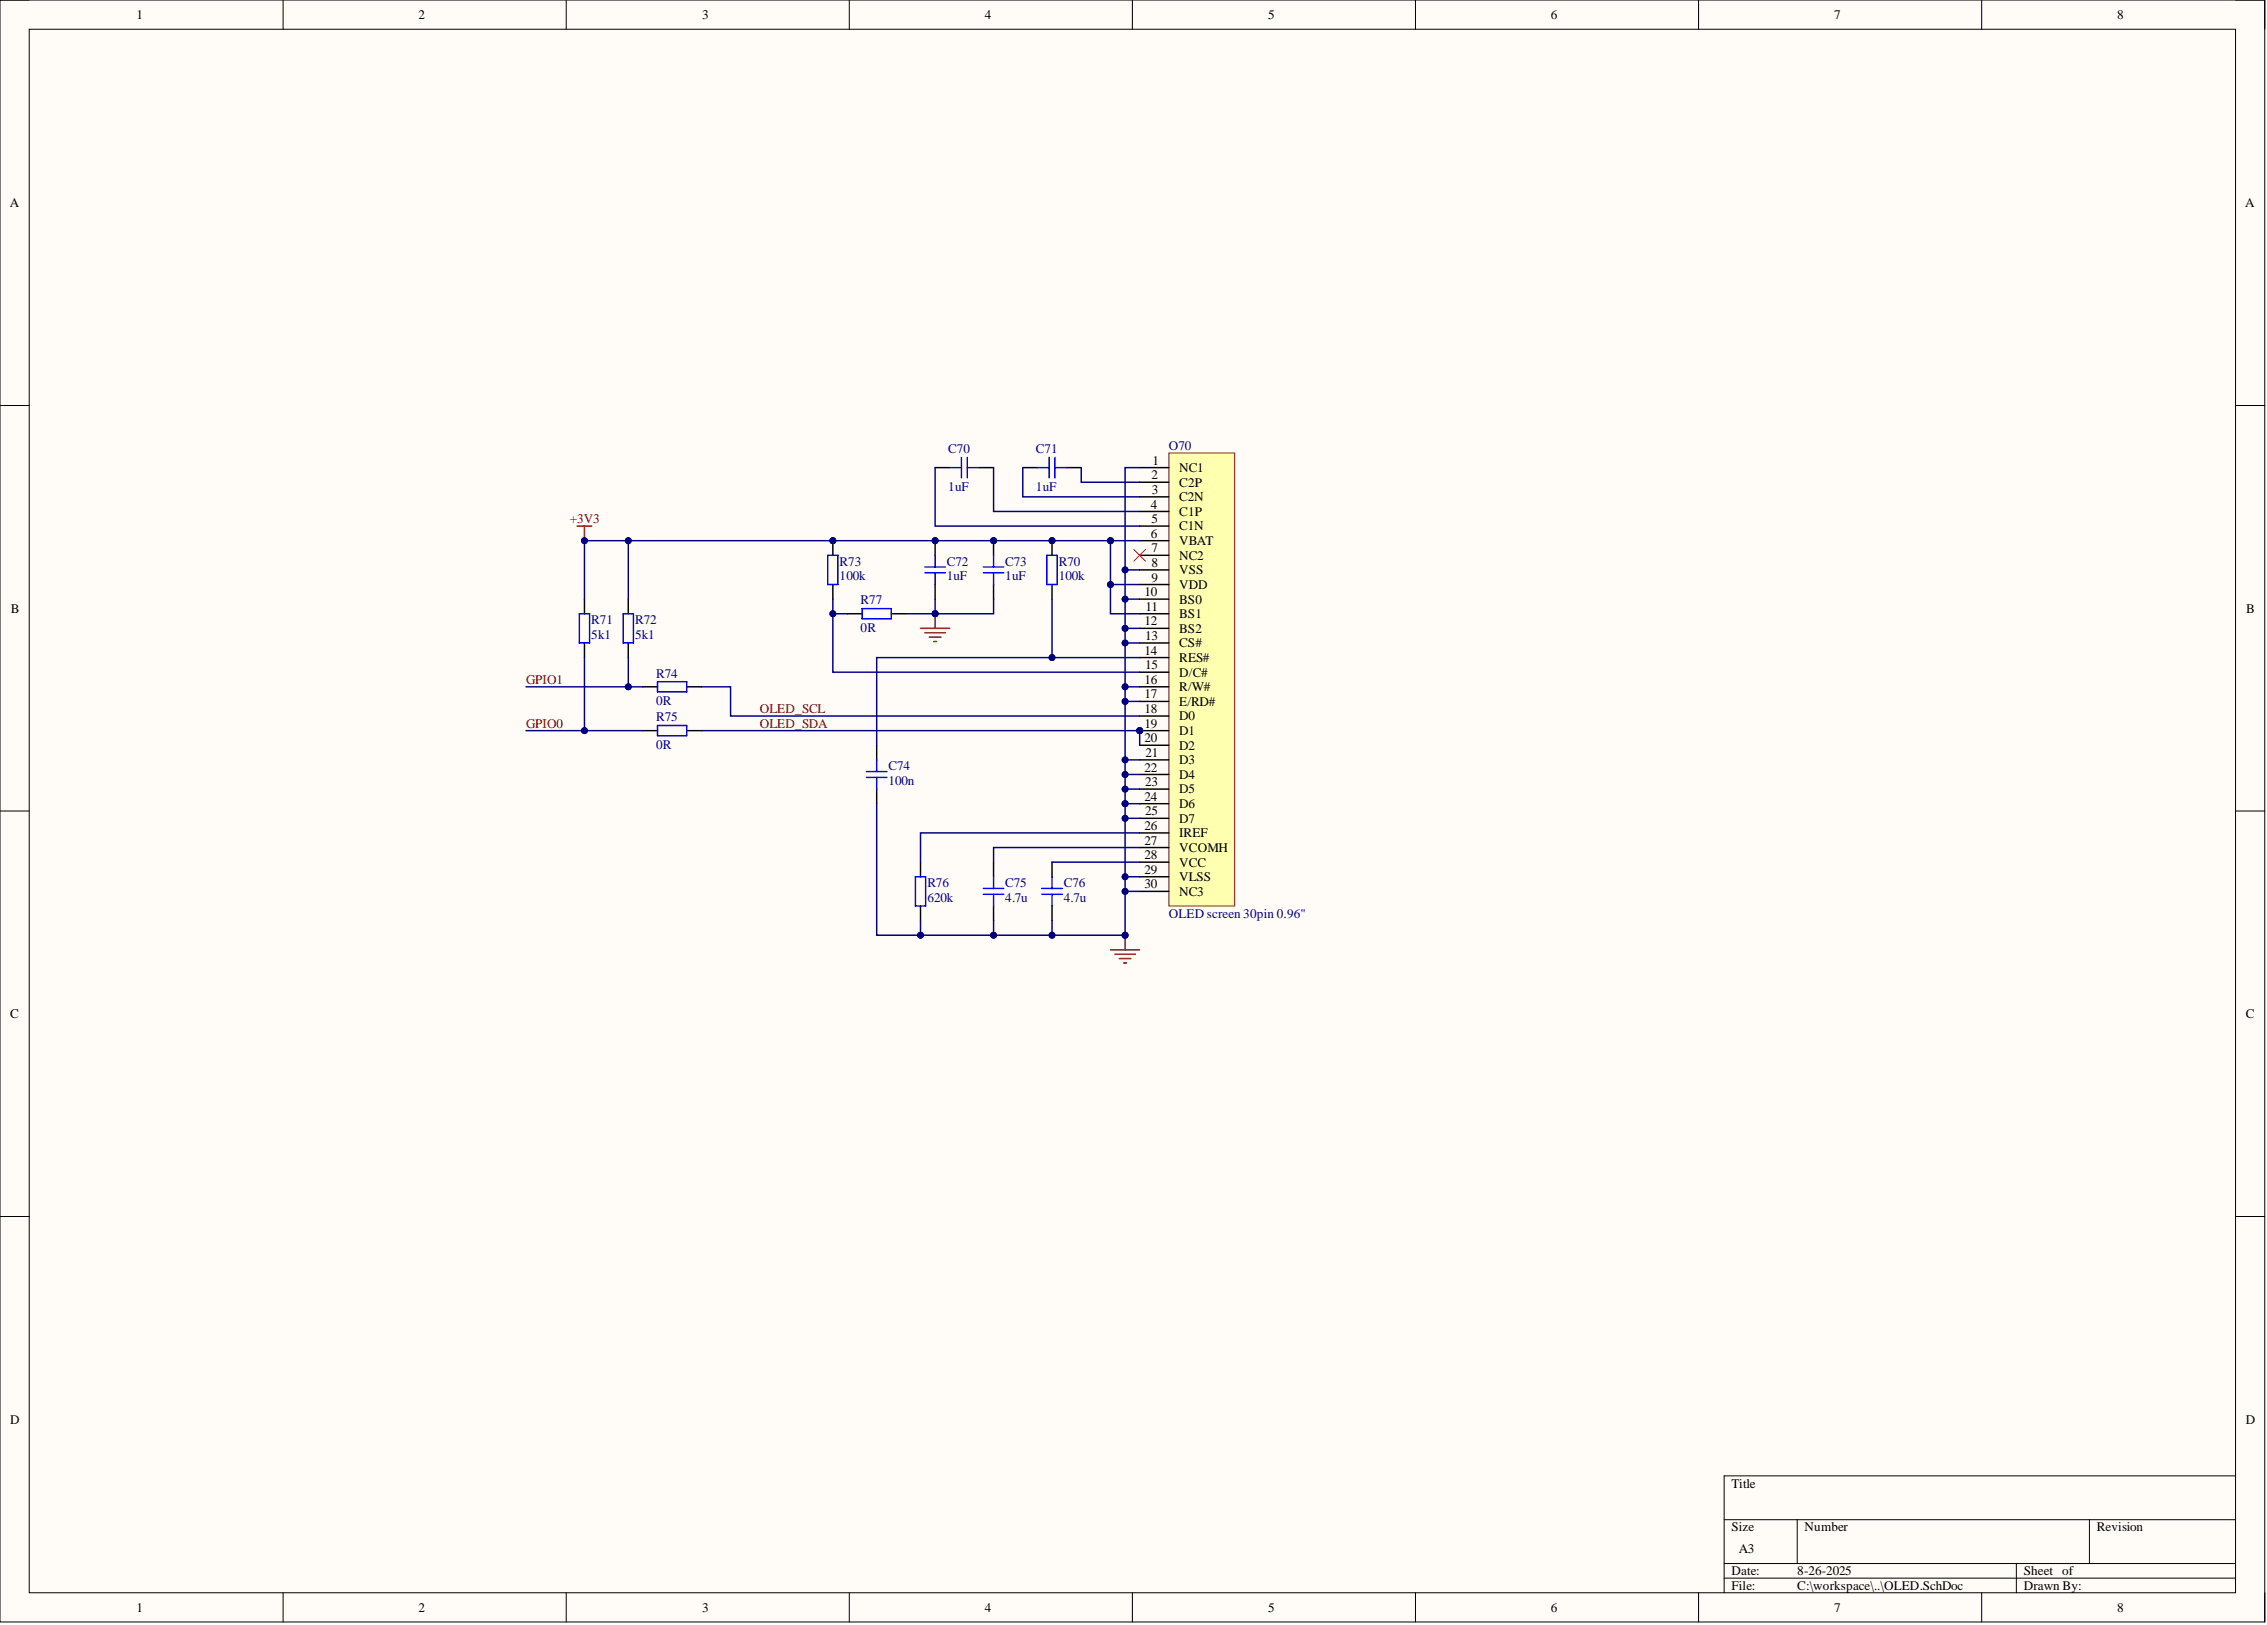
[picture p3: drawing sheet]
<svg xmlns="http://www.w3.org/2000/svg" width="393mm" height="282mm" viewBox="0 0 393 282" stroke-linecap="round" stroke-linejoin="round" font-family="sans-serif">
<defs><g id="words">
<g font-size="2.3">
<text x="23.7" y="3.3">1</text>
<text x="72.6" y="3.3">2</text>
<text x="121.9" y="3.3">3</text>
<text x="170.9" y="3.3">4</text>
<text x="220.1" y="3.3">5</text>
<text x="269.1" y="3.3">6</text>
<text x="318.3" y="3.3">7</text>
<text x="367.4" y="3.3">8</text>
<text x="1.7" y="35.9">A</text>
<text x="389.6" y="35.9">A</text>
<text x="199.8" y="83.1">2</text>
<text x="199.9" y="80.6">1</text>
<text x="204.6" y="81.9">NC1</text>
<text x="199.7" y="88.2">4</text>
<text x="199.9" y="85.7">3</text>
<text x="204.6" y="84.4">C2P</text>
<text x="204.6" y="86.9">C2N</text>
<text x="204.6" y="89.5">C1P</text>
<text x="199.7" y="93.3">6</text>
<text x="199.8" y="90.7">5</text>
<text x="199.8" y="95.8">7</text>
<text x="204.6" y="92">C1N</text>
<text x="204.6" y="94.5">VBAT</text>
<text x="199.8" y="98.3">8</text>
<text x="199.8" y="100.9">9</text>
<text x="204.6" y="97.1">NC2</text>
<text x="204.6" y="99.6">VSS</text>
<text x="1.9" y="106.3">B</text>
<text x="198.6" y="103.4">10</text>
<text x="198.8" y="106">11</text>
<text x="204.6" y="102.2">VDD</text>
<text x="204.6" y="104.7">BS0</text>
<text x="204.6" y="107.2">BS1</text>
<text x="389.7" y="106.3">B</text>
<text x="198.6" y="108.5">12</text>
<text x="198.6" y="113.6">14</text>
<text x="198.7" y="111">13</text>
<text x="204.6" y="109.8">BS2</text>
<text x="204.6" y="112.3">CS#</text>
<text x="198.6" y="118.6">16</text>
<text x="198.7" y="116.1">15</text>
<text x="204.6" y="114.8">RES#</text>
<text x="204.6" y="117.4">D/C#</text>
<text x="204.6" y="119.9">R/W#</text>
<text x="198.6" y="121.2">17</text>
<text x="198.6" y="123.7">18</text>
<text x="204.6" y="122.4">E/RD#</text>
<text x="204.6" y="125">D0</text>
<text x="198.6" y="126.2">19</text>
<text x="198.6" y="128.8">20</text>
<text x="198.8" y="131.3">21</text>
<text x="204.6" y="127.5">D1</text>
<text x="204.6" y="130">D2</text>
<text x="198.6" y="133.8">22</text>
<text x="198.7" y="136.4">23</text>
<text x="204.6" y="132.6">D3</text>
<text x="204.6" y="135.1">D4</text>
<text x="204.6" y="137.6">D5</text>
<text x="198.6" y="138.9">24</text>
<text x="198.6" y="144">26</text>
<text x="198.7" y="141.4">25</text>
<text x="204.6" y="140.2">D6</text>
<text x="204.6" y="142.7">D7</text>
<text x="198.6" y="146.5">27</text>
<text x="198.6" y="149">28</text>
<text x="204.6" y="145.2">IREF</text>
<text x="204.6" y="147.8">VCOMH</text>
<text x="198.6" y="151.6">29</text>
<text x="198.6" y="154.1">30</text>
<text x="204.6" y="150.3">VCC</text>
<text x="204.6" y="152.8">VLSS</text>
<text x="204.6" y="155.4">NC3</text>
<text x="1.8" y="176.6">C</text>
<text x="389.7" y="176.6">C</text>
<text x="1.8" y="247">D</text>
<text x="389.7" y="247">D</text>
<text x="300.4" y="258">Title</text>
<text x="300.4" y="265.6">Size</text>
<text x="301.7" y="269.4">A3</text>
<text x="313.1" y="265.6">Number</text>
<text x="363.8" y="265.6">Revision</text>
<text x="300.4" y="273.2">Date:</text>
<text x="300.4" y="275.8">File:</text>
<text x="311.8" y="273.2">8-26-2025</text>
<text x="311.8" y="275.8">C:\workspace\..\OLED.SchDoc</text>
<text x="351.1" y="273.2">Sheet of</text>
<text x="351.1" y="275.8">Drawn By:</text>
<text x="23.7" y="279.6">1</text>
<text x="72.6" y="279.6">2</text>
<text x="121.9" y="279.6">3</text>
<text x="170.9" y="279.6">4</text>
<text x="220.1" y="279.6">5</text>
<text x="269.1" y="279.6">6</text>
<text x="318.3" y="279.6">7</text>
<text x="367.4" y="279.6">8</text>
</g>
<g font-size="2.3" fill="#000080">
<text x="164.5" y="78.6">C70</text>
<text x="179.7" y="78.6">C71</text>
<text x="202.8" y="78.1">O70</text>
<text x="164.5" y="85.2">1uF</text>
<text x="179.7" y="85.2">1uF</text>
<text x="145.7" y="98.1">R73</text>
<text x="145.7" y="100.6">100k</text>
<text x="164.3" y="98.1">C72</text>
<text x="164.3" y="100.6">1uF</text>
<text x="174.4" y="98.1">C73</text>
<text x="174.4" y="100.6">1uF</text>
<text x="183.7" y="98.1">R70</text>
<text x="183.7" y="100.6">100k</text>
<text x="149.3" y="104.9">R77</text>
<text x="102.6" y="108.2">R71</text>
<text x="102.6" y="110.8">5k1</text>
<text x="110.2" y="108.2">R72</text>
<text x="110.2" y="110.8">5k1</text>
<text x="149.3" y="109.7">0R</text>
<text x="113.8" y="117.5">R74</text>
<text x="113.8" y="125.1">R75</text>
<text x="113.8" y="122.3">0R</text>
<text x="113.8" y="129.9">0R</text>
<text x="154.1" y="133.6">C74</text>
<text x="154.1" y="136.1">100n</text>
<text x="160.9" y="153.9">R76</text>
<text x="174.4" y="153.9">C75</text>
<text x="184.6" y="153.9">C76</text>
<text x="160.9" y="156.4">620k</text>
<text x="174.4" y="156.4">4.7u</text>
<text x="184.6" y="156.4">4.7u</text>
<text x="202.8" y="159.2">OLED screen 30pin 0.96&quot;</text>
</g>
<g font-size="2.3" fill="#800000">
<text x="98.9" y="90.7">+3V3</text>
<text x="91.3" y="118.6">GPIO1</text>
<text x="131.8" y="123.7">OLED_SCL</text>
<text x="91.3" y="126.2">GPIO0</text>
<text x="131.8" y="126.2">OLED_SDA</text>
</g>
</g></defs>
<path d="M0 0h393v281.3h-393z" fill-rule="evenodd" fill="#fffcf8"/>
<path d="M0 0h393v281.3h-393z" fill="none" stroke="#000" stroke-width=".17"/>
<path d="M5.1 5.1h382.8v271.2h-382.8z" fill-rule="evenodd" fill="#fffcf8"/>
<g fill="none" stroke="#000" stroke-width=".17">
<path d="M0 0h5.1M5.1 5.1h382.8v271.2h-382.8zM49.1 0v5.1M98.2 0v5.1M147.4 0v5.1M196.5 0v5.1M245.6 0v5.1M294.7 0v5.1M343.8 0v5.1M387.9 0h5.1v5.1M0 70.3h5.1M387.9 70.3h5.1"/>
<path d="M0 140.7h5.1M387.9 140.7h5.1M0 211h5.1M387.9 211h5.1M387.9 256h-88.7v20.3M49.1 276.3v5M98.2 276.3v5M147.4 276.3v5M196.5 276.3v5M245.6 276.3v5M294.7 276.3v5M299.2 263.6h88.7"/>
<path d="M299.2 271.2h88.7M299.2 273.7h88.7M311.8 263.6v7.6M343.8 276.3v5M349.9 271.2v5.1M362.5 263.6v7.6M393 276.3v5"/>
</g>
<circle cx="197.7" cy="126.7" r=".51" fill="#000080"/>
<circle cx="197.7" cy="126.7" r=".51" fill="none" stroke="#000080" stroke-width=".17"/>
<path d="M202.8 78.6h11.4v78.6h-11.4z" fill-rule="evenodd" fill="#ffffb0"/>
<path d="M202.8 78.6h11.4v78.6h-11.4z" fill="none" stroke="#800000" stroke-width=".17"/>
<g fill="none" stroke="#000" stroke-width=".25">
<path d="M197.7 81.1h5.1M197.7 83.6h5.1M197.7 86.2h5.1M197.7 88.7h5.1M197.7 91.3h5.1M197.7 93.8h5.1M197.7 96.3h5.1M197.7 98.9h5.1M197.7 101.4h5.1M197.7 103.9h5.1M197.7 106.5h5.1M197.7 109h5.1"/>
<path d="M197.7 111.5h5.1M197.7 114.1h5.1M197.7 116.6h5.1M197.7 119.1h5.1M197.7 121.7h5.1M197.7 124.2h5.1M197.7 126.7h5.1"/>
</g>
<circle cx="197.7" cy="126.7" r=".51" fill="#000080"/>
<circle cx="197.7" cy="126.7" r=".51" fill="none" stroke="#000080" stroke-width=".17"/>
<g fill="none" stroke="#000" stroke-width=".25">
<path d="M177.5 81.1h2.5M185.1 81.1h2.5M197.7 129.3h5.1M197.7 131.8h5.1M197.7 134.3h5.1M197.7 136.9h5.1M197.7 139.4h5.1M197.7 141.9h5.1M197.7 144.5h5.1M197.7 147h5.1M197.7 149.5h5.1M197.7 152.1h5.1"/>
<path d="M197.7 154.6h5.1"/>
</g>
<path d="M182 79.3v3.6M183 79.3v3.6M180 81.1h2M183 81.1h2.1" fill="none" stroke="#00f" stroke-width=".25"/>
<path d="M192.7 164.8h5M193.4 165.5h3.6M194.2 166.3h2M195 167h.5M195.2 162.2v2.6" fill="none" stroke="#800000" stroke-width=".25"/>
<circle cx="195.2" cy="162.2" r=".51" fill="#000080"/>
<circle cx="195.2" cy="162.2" r=".51" fill="none" stroke="#000080" stroke-width=".17"/>
<path d="M162.3 81.1h2.5M169.9 81.1h2.5" fill="none" stroke="#000" stroke-width=".25"/>
<path d="M166.8 79.3v3.6M167.8 79.3v3.6M164.8 81.1h2M167.8 81.1h2.1" fill="none" stroke="#00f" stroke-width=".25"/>
<circle cx="172.4" cy="93.8" r=".51" fill="#000080"/>
<circle cx="172.4" cy="93.8" r=".51" fill="none" stroke="#000080" stroke-width=".17"/>
<path d="M172.4 93.8v2.5" fill="none" stroke="#000" stroke-width=".25"/>
<circle cx="172.4" cy="93.8" r=".51" fill="#000080"/>
<circle cx="172.4" cy="93.8" r=".51" fill="none" stroke="#000080" stroke-width=".17"/>
<path d="M172.4 101.4v2.5" fill="none" stroke="#000" stroke-width=".25"/>
<path d="M170.6 98.3h3.6M170.6 99.4h3.6M172.4 96.3v2M172.4 99.4v2" fill="none" stroke="#00f" stroke-width=".25"/>
<circle cx="162.3" cy="93.8" r=".51" fill="#000080"/>
<circle cx="162.3" cy="93.8" r=".51" fill="none" stroke="#000080" stroke-width=".17"/>
<path d="M162.3 93.8v2.5" fill="none" stroke="#000" stroke-width=".25"/>
<circle cx="162.3" cy="93.8" r=".51" fill="#000080"/>
<circle cx="162.3" cy="93.8" r=".51" fill="none" stroke="#000080" stroke-width=".17"/>
<path d="M162.3 101.4v2.5" fill="none" stroke="#000" stroke-width=".25"/>
<path d="M160.5 98.3h3.5M160.5 99.4h3.5M162.3 96.3v2M162.3 99.4v2" fill="none" stroke="#00f" stroke-width=".25"/>
<path d="M196.7 95.3l2.1 2M198.8 95.3l-2.1 2" fill="none" stroke="#f00" stroke-width=".17"/>
<path d="M159.7 109h5.1M160.5 109.8h3.5M161.2 110.5h2.1M162 111.3h.5M162.3 106.5v2.5" fill="none" stroke="#800000" stroke-width=".25"/>
<circle cx="162.3" cy="106.5" r=".51" fill="#000080"/>
<circle cx="162.3" cy="106.5" r=".51" fill="none" stroke="#000080" stroke-width=".17"/>
<path d="M101.4 103.9v2.6M101.4 111.5v2.6M109 103.9v2.6M109 111.5v2.6M152.1 129.3v2.5M152.1 136.9v2.5M159.7 149.5v2.6M159.7 157.2v2.5M172.4 149.5v2.6M172.4 157.2v2.5M182.5 149.5v2.6M182.5 157.2v2.5" fill="none" stroke="#000" stroke-width=".25"/>
<g fill="none" stroke="#00f" stroke-width=".25">
<path d="M100.5 106.5h1.8v5h-1.8zM108.1 106.5h1.8v5h-1.8zM150.3 134.8h3.6M150.3 133.8h3.6M152.1 131.8v2M152.1 134.8v2.1M158.8 152.1h1.8v5.1h-1.8zM170.6 155.1h3.6M170.6 154.1h3.6M172.4 152.1v2M172.4 155.1v2.1M180.8 155.1h3.5"/>
<path d="M180.8 154.1h3.5M182.5 152.1v2M182.5 155.1v2.1"/>
</g>
<path d="M100.1 91.3h2.6M101.4 91.3v2.5" fill="none" stroke="#800000" stroke-width=".25"/>
<circle cx="101.4" cy="93.8" r=".51" fill="#000080"/>
<circle cx="101.4" cy="93.8" r=".51" fill="none" stroke="#000080" stroke-width=".17"/>
<circle cx="182.5" cy="93.8" r=".51" fill="#000080"/>
<circle cx="182.5" cy="93.8" r=".51" fill="none" stroke="#000080" stroke-width=".17"/>
<path d="M182.5 93.8v2.5" fill="none" stroke="#000" stroke-width=".25"/>
<circle cx="182.5" cy="93.8" r=".51" fill="#000080"/>
<circle cx="182.5" cy="93.8" r=".51" fill="none" stroke="#000080" stroke-width=".17"/>
<path d="M111.5 119.1h2.6M119.2 119.1h2.5M182.5 101.4v2.5M111.5 126.7h2.6M119.2 126.7h2.5" fill="none" stroke="#000" stroke-width=".25"/>
<path d="M181.6 96.3h1.8v5.1h-1.8zM114.1 118.2h5.1v1.8h-5.1zM114.1 125.8h5.1v1.8h-5.1z" fill="none" stroke="#00f" stroke-width=".25"/>
<circle cx="144.5" cy="93.8" r=".51" fill="#000080"/>
<circle cx="144.5" cy="93.8" r=".51" fill="none" stroke="#000080" stroke-width=".17"/>
<path d="M144.5 93.8v2.5" fill="none" stroke="#000" stroke-width=".25"/>
<circle cx="144.5" cy="93.8" r=".51" fill="#000080"/>
<circle cx="144.5" cy="93.8" r=".51" fill="none" stroke="#000080" stroke-width=".17"/>
<path d="M144.5 101.4v2.5M147 106.5h2.6M154.6 106.5h2.6" fill="none" stroke="#000" stroke-width=".25"/>
<path d="M143.6 96.3h1.8v5.1h-1.8zM149.6 105.6h5v1.7h-5z" fill="none" stroke="#00f" stroke-width=".25"/>
<path d="M195.2 154.6h2.5" fill="none" stroke="#000080" stroke-width=".25"/>
<circle cx="195.2" cy="154.6" r=".51" fill="#000080"/>
<circle cx="195.2" cy="154.6" r=".51" fill="none" stroke="#000080" stroke-width=".17"/>
<path d="M195.2 152.1h2.5" fill="none" stroke="#000080" stroke-width=".25"/>
<circle cx="195.2" cy="152.1" r=".51" fill="#000080"/>
<circle cx="195.2" cy="152.1" r=".51" fill="none" stroke="#000080" stroke-width=".17"/>
<path d="M195.2 141.9h2.5" fill="none" stroke="#000080" stroke-width=".25"/>
<circle cx="195.2" cy="141.9" r=".51" fill="#000080"/>
<circle cx="195.2" cy="141.9" r=".51" fill="none" stroke="#000080" stroke-width=".17"/>
<path d="M195.2 139.4h2.5" fill="none" stroke="#000080" stroke-width=".25"/>
<circle cx="195.2" cy="139.4" r=".51" fill="#000080"/>
<circle cx="195.2" cy="139.4" r=".51" fill="none" stroke="#000080" stroke-width=".17"/>
<path d="M195.2 136.9h2.5" fill="none" stroke="#000080" stroke-width=".25"/>
<circle cx="195.2" cy="136.9" r=".51" fill="#000080"/>
<circle cx="195.2" cy="136.9" r=".51" fill="none" stroke="#000080" stroke-width=".17"/>
<path d="M195.2 134.3h2.5" fill="none" stroke="#000080" stroke-width=".25"/>
<circle cx="195.2" cy="134.3" r=".51" fill="#000080"/>
<circle cx="195.2" cy="134.3" r=".51" fill="none" stroke="#000080" stroke-width=".17"/>
<path d="M195.2 131.8h2.5" fill="none" stroke="#000080" stroke-width=".25"/>
<circle cx="195.2" cy="131.8" r=".51" fill="#000080"/>
<circle cx="195.2" cy="131.8" r=".51" fill="none" stroke="#000080" stroke-width=".17"/>
<path d="M197.7 126.7v2.6" fill="none" stroke="#000080" stroke-width=".25"/>
<circle cx="197.7" cy="126.7" r=".51" fill="#000080"/>
<circle cx="197.7" cy="126.7" r=".51" fill="none" stroke="#000080" stroke-width=".17"/>
<path d="M195.2 111.5h2.5" fill="none" stroke="#000080" stroke-width=".25"/>
<circle cx="195.2" cy="111.5" r=".51" fill="#000080"/>
<circle cx="195.2" cy="111.5" r=".51" fill="none" stroke="#000080" stroke-width=".17"/>
<path d="M195.2 109h2.5" fill="none" stroke="#000080" stroke-width=".25"/>
<circle cx="195.2" cy="109" r=".51" fill="#000080"/>
<circle cx="195.2" cy="109" r=".51" fill="none" stroke="#000080" stroke-width=".17"/>
<path d="M195.2 103.9h2.5" fill="none" stroke="#000080" stroke-width=".25"/>
<circle cx="195.2" cy="103.9" r=".51" fill="#000080"/>
<circle cx="195.2" cy="103.9" r=".51" fill="none" stroke="#000080" stroke-width=".17"/>
<path d="M162.3 81.1v10.2h35.4M172.4 81.1v7.6h25.3M177.5 81.1v5.1h20.2M187.6 81.1v2.5h10.1M195.2 98.9h2.5" fill="none" stroke="#000080" stroke-width=".25"/>
<circle cx="195.2" cy="98.9" r=".51" fill="#000080"/>
<circle cx="195.2" cy="98.9" r=".51" fill="none" stroke="#000080" stroke-width=".17"/>
<path d="M192.7 93.8v7.6h5" fill="none" stroke="#000080" stroke-width=".25"/>
<circle cx="192.7" cy="101.4" r=".51" fill="#000080"/>
<circle cx="192.7" cy="101.4" r=".51" fill="none" stroke="#000080" stroke-width=".17"/>
<circle cx="192.7" cy="93.8" r=".51" fill="#000080"/>
<circle cx="192.7" cy="93.8" r=".51" fill="none" stroke="#000080" stroke-width=".17"/>
<path d="M192.7 101.4v5.1h5" fill="none" stroke="#000080" stroke-width=".25"/>
<circle cx="192.7" cy="101.4" r=".51" fill="#000080"/>
<circle cx="192.7" cy="101.4" r=".51" fill="none" stroke="#000080" stroke-width=".17"/>
<path d="M172.4 103.9v2.6h-10.1" fill="none" stroke="#000080" stroke-width=".25"/>
<circle cx="162.3" cy="106.5" r=".51" fill="#000080"/>
<circle cx="162.3" cy="106.5" r=".51" fill="none" stroke="#000080" stroke-width=".17"/>
<path d="M182.5 159.7v2.5h12.7M182.5 149.5h15.2M197.7 147h-25.3v2.5" fill="none" stroke="#000080" stroke-width=".25"/>
<circle cx="182.5" cy="162.2" r=".51" fill="#000080"/>
<circle cx="182.5" cy="162.2" r=".51" fill="none" stroke="#000080" stroke-width=".17"/>
<circle cx="195.2" cy="162.2" r=".51" fill="#000080"/>
<circle cx="195.2" cy="162.2" r=".51" fill="none" stroke="#000080" stroke-width=".17"/>
<path d="M172.4 159.7v2.5h10.1" fill="none" stroke="#000080" stroke-width=".25"/>
<circle cx="172.4" cy="162.2" r=".51" fill="#000080"/>
<circle cx="172.4" cy="162.2" r=".51" fill="none" stroke="#000080" stroke-width=".17"/>
<circle cx="182.5" cy="162.2" r=".51" fill="#000080"/>
<circle cx="182.5" cy="162.2" r=".51" fill="none" stroke="#000080" stroke-width=".17"/>
<path d="M159.7 159.7v2.5h12.7M197.7 144.5h-38v5" fill="none" stroke="#000080" stroke-width=".25"/>
<circle cx="159.7" cy="162.2" r=".51" fill="#000080"/>
<circle cx="159.7" cy="162.2" r=".51" fill="none" stroke="#000080" stroke-width=".17"/>
<circle cx="172.4" cy="162.2" r=".51" fill="#000080"/>
<circle cx="172.4" cy="162.2" r=".51" fill="none" stroke="#000080" stroke-width=".17"/>
<path d="M195.2 139.4v22.8" fill="none" stroke="#000080" stroke-width=".25"/>
<circle cx="195.2" cy="139.4" r=".51" fill="#000080"/>
<circle cx="195.2" cy="139.4" r=".51" fill="none" stroke="#000080" stroke-width=".17"/>
<circle cx="195.2" cy="141.9" r=".51" fill="#000080"/>
<circle cx="195.2" cy="141.9" r=".51" fill="none" stroke="#000080" stroke-width=".17"/>
<circle cx="195.2" cy="152.1" r=".51" fill="#000080"/>
<circle cx="195.2" cy="152.1" r=".51" fill="none" stroke="#000080" stroke-width=".17"/>
<circle cx="195.2" cy="154.6" r=".51" fill="#000080"/>
<circle cx="195.2" cy="154.6" r=".51" fill="none" stroke="#000080" stroke-width=".17"/>
<circle cx="195.2" cy="162.2" r=".51" fill="#000080"/>
<circle cx="195.2" cy="162.2" r=".51" fill="none" stroke="#000080" stroke-width=".17"/>
<path d="M197.7 81.1h-2.5v58.3" fill="none" stroke="#000080" stroke-width=".25"/>
<circle cx="195.2" cy="98.9" r=".51" fill="#000080"/>
<circle cx="195.2" cy="98.9" r=".51" fill="none" stroke="#000080" stroke-width=".17"/>
<circle cx="195.2" cy="103.9" r=".51" fill="#000080"/>
<circle cx="195.2" cy="103.9" r=".51" fill="none" stroke="#000080" stroke-width=".17"/>
<circle cx="195.2" cy="109" r=".51" fill="#000080"/>
<circle cx="195.2" cy="109" r=".51" fill="none" stroke="#000080" stroke-width=".17"/>
<circle cx="195.2" cy="111.5" r=".51" fill="#000080"/>
<circle cx="195.2" cy="111.5" r=".51" fill="none" stroke="#000080" stroke-width=".17"/>
<circle cx="195.2" cy="119.1" r=".51" fill="#000080"/>
<circle cx="195.2" cy="119.1" r=".51" fill="none" stroke="#000080" stroke-width=".17"/>
<circle cx="195.2" cy="121.7" r=".51" fill="#000080"/>
<circle cx="195.2" cy="121.7" r=".51" fill="none" stroke="#000080" stroke-width=".17"/>
<circle cx="195.2" cy="131.8" r=".51" fill="#000080"/>
<circle cx="195.2" cy="131.8" r=".51" fill="none" stroke="#000080" stroke-width=".17"/>
<circle cx="195.2" cy="134.3" r=".51" fill="#000080"/>
<circle cx="195.2" cy="134.3" r=".51" fill="none" stroke="#000080" stroke-width=".17"/>
<circle cx="195.2" cy="136.9" r=".51" fill="#000080"/>
<circle cx="195.2" cy="136.9" r=".51" fill="none" stroke="#000080" stroke-width=".17"/>
<circle cx="195.2" cy="139.4" r=".51" fill="#000080"/>
<circle cx="195.2" cy="139.4" r=".51" fill="none" stroke="#000080" stroke-width=".17"/>
<path d="M152.1 139.4v22.8h7.6" fill="none" stroke="#000080" stroke-width=".25"/>
<circle cx="159.7" cy="162.2" r=".51" fill="#000080"/>
<circle cx="159.7" cy="162.2" r=".51" fill="none" stroke="#000080" stroke-width=".17"/>
<path d="M91.3 119.1h20.2" fill="none" stroke="#000080" stroke-width=".25"/>
<circle cx="109" cy="119.1" r=".51" fill="#000080"/>
<circle cx="109" cy="119.1" r=".51" fill="none" stroke="#000080" stroke-width=".17"/>
<path d="M91.3 126.7h20.2" fill="none" stroke="#000080" stroke-width=".25"/>
<circle cx="101.4" cy="126.7" r=".51" fill="#000080"/>
<circle cx="101.4" cy="126.7" r=".51" fill="none" stroke="#000080" stroke-width=".17"/>
<path d="M101.4 114.1v12.6" fill="none" stroke="#000080" stroke-width=".25"/>
<circle cx="101.4" cy="126.7" r=".51" fill="#000080"/>
<circle cx="101.4" cy="126.7" r=".51" fill="none" stroke="#000080" stroke-width=".17"/>
<path d="M121.7 126.7h76" fill="none" stroke="#000080" stroke-width=".25"/>
<circle cx="197.7" cy="126.7" r=".51" fill="#000080"/>
<circle cx="197.7" cy="126.7" r=".51" fill="none" stroke="#000080" stroke-width=".17"/>
<path d="M109 114.1v5" fill="none" stroke="#000080" stroke-width=".25"/>
<circle cx="109" cy="119.1" r=".51" fill="#000080"/>
<circle cx="109" cy="119.1" r=".51" fill="none" stroke="#000080" stroke-width=".17"/>
<path d="M109 93.8v10.1" fill="none" stroke="#000080" stroke-width=".25"/>
<circle cx="109" cy="93.8" r=".51" fill="#000080"/>
<circle cx="109" cy="93.8" r=".51" fill="none" stroke="#000080" stroke-width=".17"/>
<path d="M195.2 119.1h2.5" fill="none" stroke="#000080" stroke-width=".25"/>
<circle cx="195.2" cy="119.1" r=".51" fill="#000080"/>
<circle cx="195.2" cy="119.1" r=".51" fill="none" stroke="#000080" stroke-width=".17"/>
<path d="M195.2 121.7h2.5" fill="none" stroke="#000080" stroke-width=".25"/>
<circle cx="195.2" cy="121.7" r=".51" fill="#000080"/>
<circle cx="195.2" cy="121.7" r=".51" fill="none" stroke="#000080" stroke-width=".17"/>
<path d="M192.7 93.8h-91.3v10.1M121.7 119.1h5.1v5.1h70.9" fill="none" stroke="#000080" stroke-width=".25"/>
<circle cx="101.4" cy="93.8" r=".51" fill="#000080"/>
<circle cx="101.4" cy="93.8" r=".51" fill="none" stroke="#000080" stroke-width=".17"/>
<circle cx="109" cy="93.8" r=".51" fill="#000080"/>
<circle cx="109" cy="93.8" r=".51" fill="none" stroke="#000080" stroke-width=".17"/>
<circle cx="144.5" cy="93.8" r=".51" fill="#000080"/>
<circle cx="144.5" cy="93.8" r=".51" fill="none" stroke="#000080" stroke-width=".17"/>
<circle cx="162.3" cy="93.8" r=".51" fill="#000080"/>
<circle cx="162.3" cy="93.8" r=".51" fill="none" stroke="#000080" stroke-width=".17"/>
<circle cx="172.4" cy="93.8" r=".51" fill="#000080"/>
<circle cx="172.4" cy="93.8" r=".51" fill="none" stroke="#000080" stroke-width=".17"/>
<circle cx="182.5" cy="93.8" r=".51" fill="#000080"/>
<circle cx="182.5" cy="93.8" r=".51" fill="none" stroke="#000080" stroke-width=".17"/>
<circle cx="192.7" cy="93.8" r=".51" fill="#000080"/>
<circle cx="192.7" cy="93.8" r=".51" fill="none" stroke="#000080" stroke-width=".17"/>
<path d="M192.7 93.8h5" fill="none" stroke="#000080" stroke-width=".25"/>
<circle cx="192.7" cy="93.8" r=".51" fill="#000080"/>
<circle cx="192.7" cy="93.8" r=".51" fill="none" stroke="#000080" stroke-width=".17"/>
<path d="M182.5 103.9v10.2" fill="none" stroke="#000080" stroke-width=".25"/>
<circle cx="182.5" cy="114.1" r=".51" fill="#000080"/>
<circle cx="182.5" cy="114.1" r=".51" fill="none" stroke="#000080" stroke-width=".17"/>
<path d="M197.7 114.1h-45.6v15.2" fill="none" stroke="#000080" stroke-width=".25"/>
<circle cx="182.5" cy="114.1" r=".51" fill="#000080"/>
<circle cx="182.5" cy="114.1" r=".51" fill="none" stroke="#000080" stroke-width=".17"/>
<path d="M162.3 103.9v2.6" fill="none" stroke="#000080" stroke-width=".25"/>
<circle cx="162.3" cy="106.5" r=".51" fill="#000080"/>
<circle cx="162.3" cy="106.5" r=".51" fill="none" stroke="#000080" stroke-width=".17"/>
<path d="M144.5 103.9v2.6" fill="none" stroke="#000080" stroke-width=".25"/>
<circle cx="144.5" cy="106.5" r=".51" fill="#000080"/>
<circle cx="144.5" cy="106.5" r=".51" fill="none" stroke="#000080" stroke-width=".17"/>
<path d="M147 106.5h-2.5v10.1h53.2" fill="none" stroke="#000080" stroke-width=".25"/>
<circle cx="144.5" cy="106.5" r=".51" fill="#000080"/>
<circle cx="144.5" cy="106.5" r=".51" fill="none" stroke="#000080" stroke-width=".17"/>
<path d="M157.2 106.5h5.1" fill="none" stroke="#000080" stroke-width=".25"/>
<circle cx="162.3" cy="106.5" r=".51" fill="#000080"/>
<circle cx="162.3" cy="106.5" r=".51" fill="none" stroke="#000080" stroke-width=".17"/>
<use href="#words"/>
</svg>
